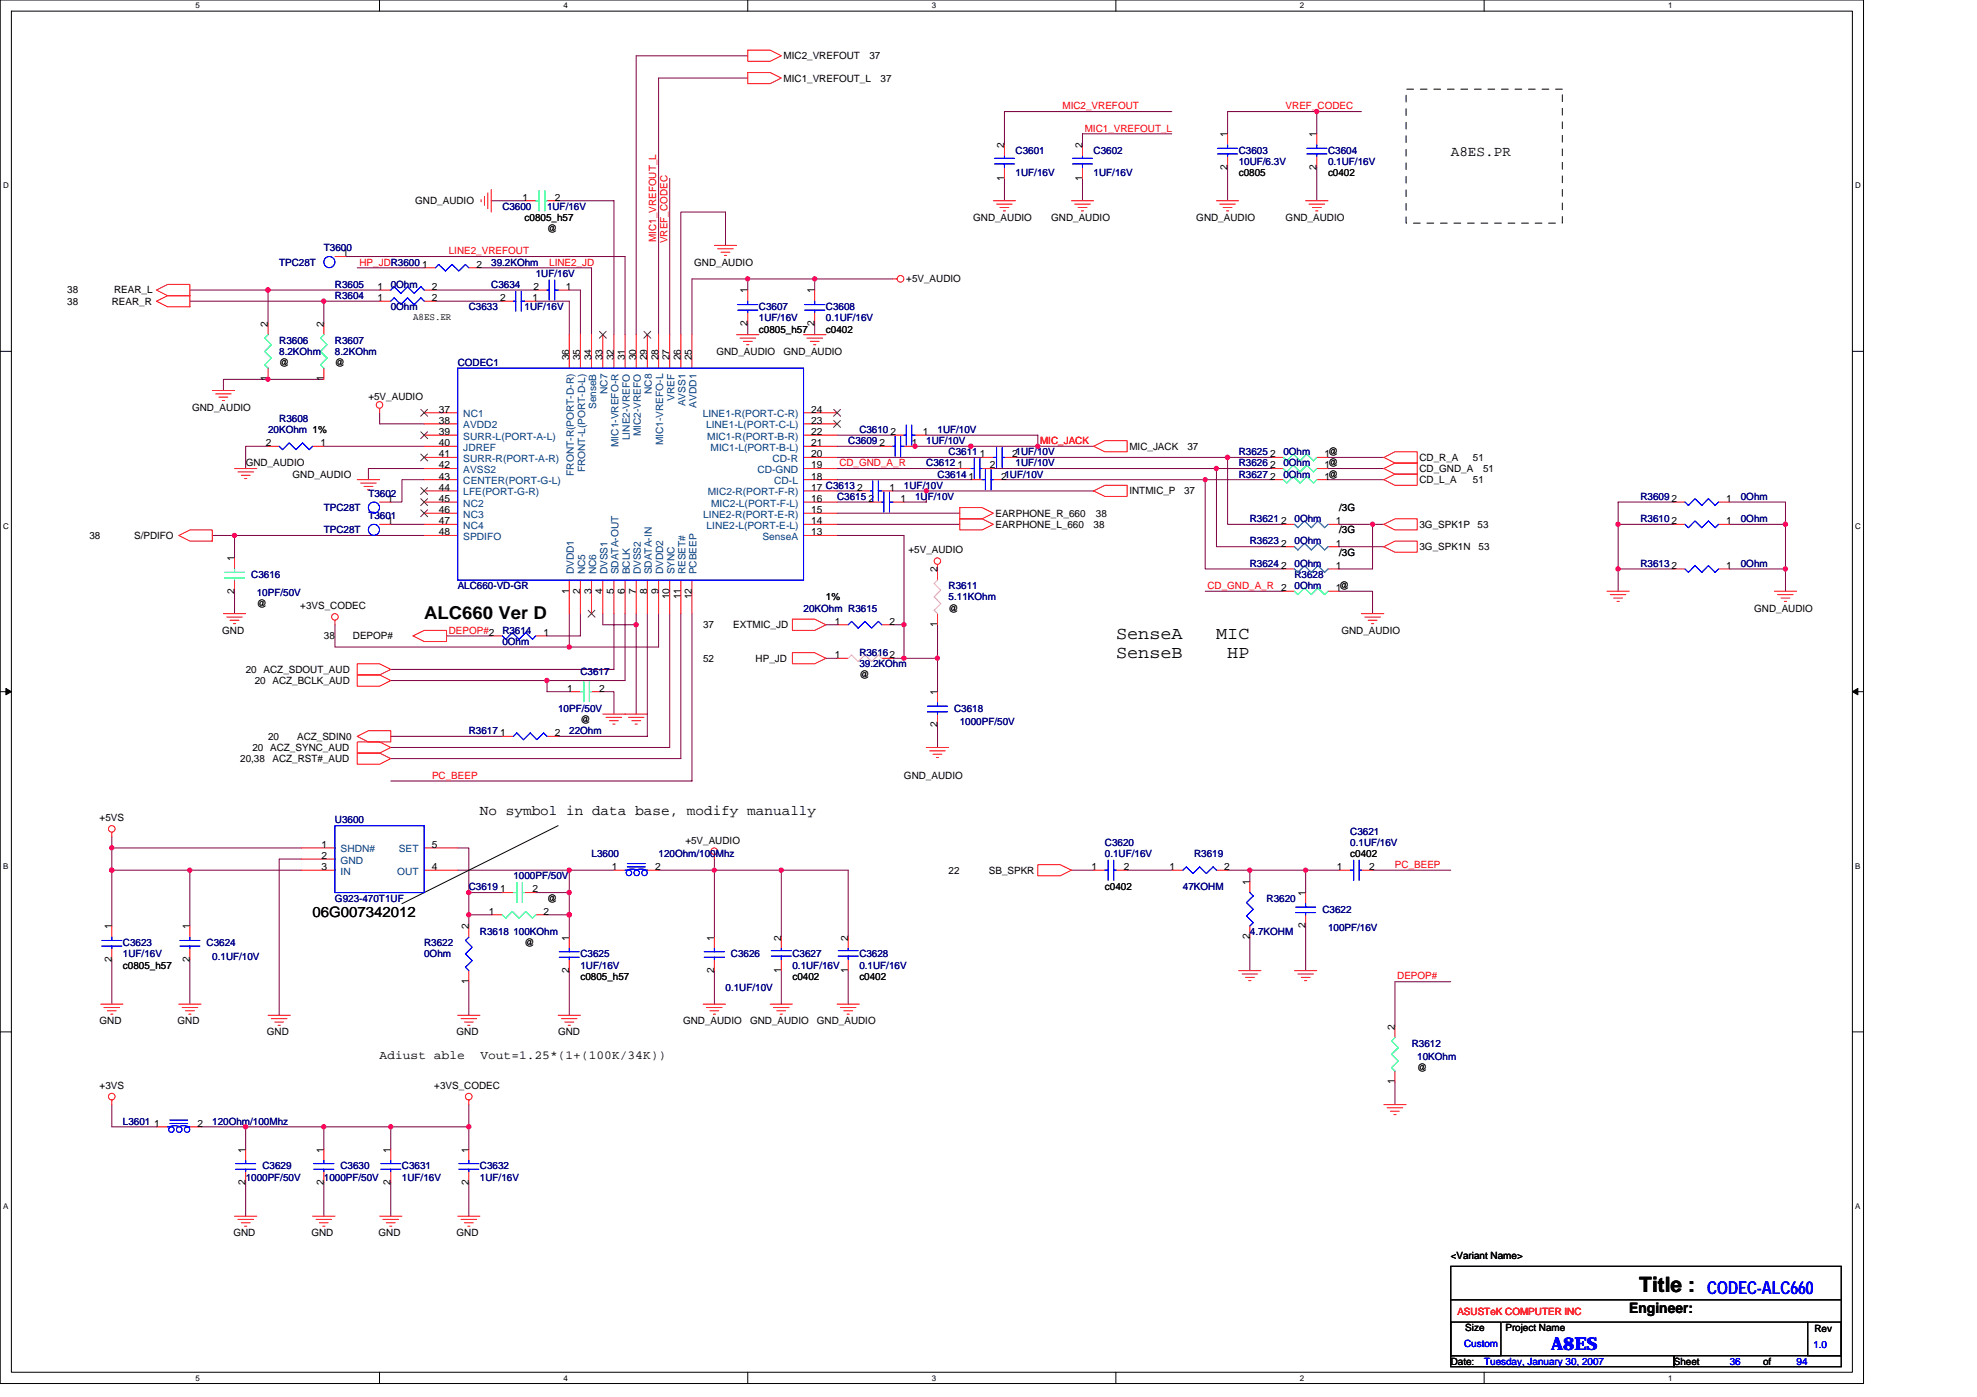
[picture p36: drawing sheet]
<svg xmlns="http://www.w3.org/2000/svg" width="297mm" height="210mm" viewBox="0 0 297 210" stroke-linecap="round" stroke-linejoin="round" font-family="sans-serif">
<defs><g id="words">
<text font-size="3.2" x="246.3" y="194.1">Title :</text>
<g font-size="2.7">
<text x="63.7" y="93">ALC660 Ver D</text>
<text x="167.7" y="96">SenseA</text>
<text x="167.7" y="98.9">SenseB</text>
<text x="182.7" y="96">MIC</text>
<text x="184.4" y="98.9">HP</text>
</g>
<g font-size="2.7" fill="#00f">
<text x="256.5" y="194.5">CODEC-ALC660</text>
<text x="233.1" y="202.8">A8ES</text>
</g>
<g font-size="2.2">
<text x="218" y="23.5">A8ES.PR</text>
<text x="72.1" y="122.4">No symbol in data base, modify manually</text>
<text x="47" y="137.7">06G007342012</text>
<text x="244.8" y="197.3">Engineer:</text>
</g>
<g font-size="1.8">
<text x="57" y="159.1">Adiust able</text>
<text x="72.2" y="159.1">Vout=1.25*(1+(100K/34K))</text>
</g>
<g font-size="1.5">
<text x="117.7" y="8.9">MIC2_VREFOUT</text>
<text x="130.6" y="8.9">37</text>
<text x="117.7" y="12.3">MIC1_VREFOUT_L</text>
<text x="132.3" y="12.3">37</text>
<text x="150.9" y="22.3" transform="rotate(-90 150.9 22.3)">2</text>
<text x="162.6" y="22.3" transform="rotate(-90 162.6 22.3)">2</text>
<text x="184.4" y="20.6" transform="rotate(-90 184.4 20.6)">1</text>
<text x="197.8" y="20.6" transform="rotate(-90 197.8 20.6)">1</text>
<text x="150.9" y="27.2" transform="rotate(-90 150.9 27.2)">1</text>
<text x="162.6" y="27.2" transform="rotate(-90 162.6 27.2)">1</text>
<text x="184.4" y="25.5" transform="rotate(-90 184.4 25.5)">2</text>
<text x="186.1" y="26.5">c0805</text>
<text x="197.8" y="25.5" transform="rotate(-90 197.8 25.5)">2</text>
<text x="199.5" y="26.5">c0402</text>
<text x="62.4" y="30.7">GND_AUDIO</text>
<text x="78.5" y="30.1">1</text>
<text x="78.8" y="33.2">c0805_h57</text>
<text x="82.2" y="34.9">@</text>
<text x="83.4" y="30.1">2</text>
<text x="146.2" y="33.2">GND_AUDIO</text>
<text x="157.9" y="33.2">GND_AUDIO</text>
<text x="179.7" y="33.2">GND_AUDIO</text>
<text x="193.2" y="33.2">GND_AUDIO</text>
<text x="51.5" y="38.5">1</text>
<text x="63.4" y="40.2">1</text>
<text x="71.6" y="40.2">2</text>
<text x="104.3" y="39.9">GND_AUDIO</text>
<text x="10.1" y="44.1">38</text>
<text x="10.1" y="45.8">38</text>
<text x="16.8" y="45.8">REAR_R</text>
<text x="17.1" y="44.1">REAR_L</text>
<text x="56.7" y="45.2">1</text>
<text x="56.7" y="43.6">1</text>
<text x="64.9" y="45.2">2</text>
<text x="64.9" y="43.6">2</text>
<text x="75.1" y="45.2">2</text>
<text x="80" y="45.2">1</text>
<text x="80.2" y="43.6">2</text>
<text x="85" y="43.6">1</text>
<text x="112.3" y="44.1" transform="rotate(-90 112.3 44.1)">1</text>
<text x="122.4" y="44.1" transform="rotate(-90 122.4 44.1)">1</text>
<text x="136.2" y="42.4">+5V_AUDIO</text>
<text x="40.3" y="49.1" transform="rotate(-90 40.3 49.1)">2</text>
<text x="48.6" y="49.1" transform="rotate(-90 48.6 49.1)">2</text>
<text x="62.1" y="48.1">A8ES.ER</text>
<text x="107.7" y="53.3">GND_AUDIO</text>
<text x="112.3" y="48.9" transform="rotate(-90 112.3 48.9)">2</text>
<text x="114" y="50">c0805_h57</text>
<text x="117.7" y="53.3">GND_AUDIO</text>
<text x="122.4" y="48.9" transform="rotate(-90 122.4 48.9)">2</text>
<text x="124.1" y="50">c0402</text>
<text x="40.3" y="57.3" transform="rotate(-90 40.3 57.3)">1</text>
<text x="41.9" y="55">@</text>
<text x="48.6" y="57.3" transform="rotate(-90 48.6 57.3)">1</text>
<text x="50.3" y="55">@</text>
<text x="85.5" y="54.1" transform="rotate(-90 85.5 54.1)">36</text>
<text x="87.2" y="54.1" transform="rotate(-90 87.2 54.1)">35</text>
<text x="88.9" y="54.1" transform="rotate(-90 88.9 54.1)">34</text>
<text x="90.5" y="54.1" transform="rotate(-90 90.5 54.1)">33</text>
<text x="92.2" y="54.1" transform="rotate(-90 92.2 54.1)">32</text>
<text x="93.9" y="54.1" transform="rotate(-90 93.9 54.1)">31</text>
<text x="95.6" y="54.1" transform="rotate(-90 95.6 54.1)">30</text>
<text x="97.2" y="54.1" transform="rotate(-90 97.2 54.1)">29</text>
<text x="98.9" y="54.1" transform="rotate(-90 98.9 54.1)">28</text>
<text x="100.6" y="54.1" transform="rotate(-90 100.6 54.1)">27</text>
<text x="102.3" y="54.1" transform="rotate(-90 102.3 54.1)">26</text>
<text x="103.9" y="54.1" transform="rotate(-90 103.9 54.1)">25</text>
<text x="28.9" y="61.7">GND_AUDIO</text>
<text x="55.3" y="60">+5V_AUDIO</text>
<text x="65.9" y="62">37</text>
<text x="65.9" y="63.7">38</text>
<text x="65.9" y="65.4">39</text>
<text x="121.9" y="65.4">22</text>
<text x="121.9" y="63.7">23</text>
<text x="121.9" y="62">24</text>
<text x="133.8" y="65.4">2</text>
<text x="138.7" y="65.4">1</text>
<text x="36.9" y="70.1">GND_AUDIO</text>
<text x="39.9" y="67">2</text>
<text x="44" y="71.8">GND_AUDIO</text>
<text x="48.1" y="67">1</text>
<text x="65.9" y="67">40</text>
<text x="65.9" y="68.7">41</text>
<text x="65.9" y="70.4">42</text>
<text x="121.9" y="70.4">19</text>
<text x="121.9" y="68.7">20</text>
<text x="121.9" y="67">21</text>
<text x="132.1" y="67">2</text>
<text x="137" y="67">1</text>
<text x="143.9" y="70.4">1</text>
<text x="147.2" y="68.7">1</text>
<text x="148.7" y="70.4">2</text>
<text x="152.1" y="68.7">21UF/10V</text>
<text x="169.7" y="67.6">MIC_JACK</text>
<text x="178.4" y="67.6">37</text>
<text x="190.8" y="68.7">2</text>
<text x="190.8" y="70.4">2</text>
<text x="199" y="68.7">1@</text>
<text x="199" y="70.4">1@</text>
<text x="213.3" y="69.2">CD_R_A</text>
<text x="213.3" y="70.9">CD_GND_A</text>
<text x="221.3" y="69.2">51</text>
<text x="222.8" y="70.9">51</text>
<text x="58.2" y="75.4">1</text>
<text x="65.9" y="72.1">43</text>
<text x="65.9" y="73.7">44</text>
<text x="65.9" y="75.4">45</text>
<text x="65.9" y="77.1">46</text>
<text x="121.9" y="77.1">15</text>
<text x="121.9" y="75.4">16</text>
<text x="121.9" y="72.1">18</text>
<text x="121.9" y="73.7">17 C3613</text>
<text x="128.8" y="73.7">2</text>
<text x="130.5" y="75.4">2</text>
<text x="133.6" y="73.7">1</text>
<text x="135.3" y="75.4">1</text>
<text x="145.5" y="72.1">1</text>
<text x="149.6" y="77.6">EARPHONE_R_660</text>
<text x="150.4" y="72.1">21UF/10V</text>
<text x="164.7" y="77.6">38</text>
<text x="169.7" y="74.3">INTMIC_P</text>
<text x="177.9" y="74.3">37</text>
<text x="190.8" y="72.1">2</text>
<text x="199" y="72.1">1@</text>
<text x="201.2" y="76.8">/3G</text>
<text x="213.3" y="72.6">CD_L_A</text>
<text x="221.3" y="72.6">51</text>
<text x="251.2" y="75.4">2</text>
<text x="259.4" y="75.4">1</text>
<text x="13.4" y="81">38</text>
<text x="20.1" y="81">S/PDIFO</text>
<text x="58.2" y="78.8">1</text>
<text x="65.9" y="78.8">47</text>
<text x="65.9" y="80.4">48</text>
<text x="121.9" y="78.8">14</text>
<text x="121.9" y="80.4">13</text>
<text x="136.5" y="83.2">+5V_AUDIO</text>
<text x="149.6" y="79.3">EARPHONE_L_660</text>
<text x="164.3" y="79.3">38</text>
<text x="192.5" y="82.1">2</text>
<text x="192.5" y="78.8">2</text>
<text x="200.7" y="82.1">1</text>
<text x="200.7" y="78.8">1</text>
<text x="201.2" y="80.1">/3G</text>
<text x="201.2" y="83.5">/3G</text>
<text x="213.3" y="79.3">3G_SPK1P</text>
<text x="213.3" y="82.7">3G_SPK1N</text>
<text x="222" y="79.3">53</text>
<text x="222.2" y="82.7">53</text>
<text x="251.2" y="78.8">2</text>
<text x="259.4" y="78.8">1</text>
<text x="35.2" y="89.2" transform="rotate(-90 35.2 89.2)">2</text>
<text x="35.2" y="84.3" transform="rotate(-90 35.2 84.3)">1</text>
<text x="85.5" y="89.2" transform="rotate(-90 85.5 89.2)">1</text>
<text x="87.2" y="89.2" transform="rotate(-90 87.2 89.2)">2</text>
<text x="88.9" y="89.2" transform="rotate(-90 88.9 89.2)">3</text>
<text x="90.5" y="89.2" transform="rotate(-90 90.5 89.2)">4</text>
<text x="92.2" y="89.2" transform="rotate(-90 92.2 89.2)">5</text>
<text x="93.9" y="89.2" transform="rotate(-90 93.9 89.2)">6</text>
<text x="95.6" y="89.2" transform="rotate(-90 95.6 89.2)">7</text>
<text x="97.2" y="89.2" transform="rotate(-90 97.2 89.2)">8</text>
<text x="98.9" y="89.2" transform="rotate(-90 98.9 89.2)">9</text>
<text x="140.8" y="86" transform="rotate(-90 140.8 86)">2</text>
<text x="192.5" y="88.8">2</text>
<text x="192.5" y="85.5">2</text>
<text x="200.7" y="88.8">1@</text>
<text x="200.7" y="85.5">1</text>
<text x="251.2" y="85.5">2</text>
<text x="259.4" y="85.5">1</text>
<text x="33.4" y="95.2">GND</text>
<text x="38.6" y="91.2">@</text>
<text x="45.1" y="91.5">+3VS_CODEC</text>
<text x="81.7" y="95.5">1</text>
<text x="100.6" y="90" transform="rotate(-90 100.6 90)">10</text>
<text x="102.3" y="90" transform="rotate(-90 102.3 90)">11</text>
<text x="103.9" y="90" transform="rotate(-90 103.9 90)">12</text>
<text x="105.6" y="94.4">37</text>
<text x="110.2" y="94.4">EXTMIC_JD</text>
<text x="124.1" y="90.2">1%</text>
<text x="125.4" y="93.9">1</text>
<text x="133.6" y="93.9">2</text>
<text x="140.8" y="94.2" transform="rotate(-90 140.8 94.2)">1</text>
<text x="142.5" y="91.9">@</text>
<text x="201.5" y="95.2">GND_AUDIO</text>
<text x="263.6" y="91.9">GND_AUDIO</text>
<text x="36.9" y="101.1">20 ACZ_SDOUT_AUD</text>
<text x="48.7" y="96.1">38</text>
<text x="53" y="96.1">DEPOP#</text>
<text x="105.6" y="99.4">52</text>
<text x="113.5" y="99.4">HP_JD</text>
<text x="125.4" y="98.9">1</text>
<text x="129.1" y="101.9">@</text>
<text x="38.3" y="102.8">20 ACZ_BCLK_AUD</text>
<text x="85.2" y="103.9">1</text>
<text x="90" y="103.9">2</text>
<text x="140.8" y="104.4" transform="rotate(-90 140.8 104.4)">1</text>
<text x="37.9" y="112.8">20 ACZ_SYNC_AUD</text>
<text x="40.3" y="111.1">20</text>
<text x="44.6" y="111.1">ACZ_SDIN0</text>
<text x="75.1" y="110.6">1</text>
<text x="83.4" y="110.6">2</text>
<text x="87.2" y="108.6">@</text>
<text x="140.8" y="109.3" transform="rotate(-90 140.8 109.3)">2</text>
<text x="36.1" y="114.5">20,38</text>
<text x="40.9" y="114.5">ACZ_RST#_AUD</text>
<text x="135.8" y="117">GND_AUDIO</text>
<text x="15" y="123.4">+5VS</text>
<text x="48.3" y="127.4">1</text>
<text x="48.3" y="129.1">2</text>
<text x="48.3" y="130.7">3</text>
<text x="64.9" y="127.4">5</text>
<text x="64.9" y="130.7">4</text>
<text x="91.9" y="130.7">1</text>
<text x="98.4" y="130.7">2</text>
<text x="103" y="126.7">+5V_AUDIO</text>
<text x="142.5" y="131.3">22</text>
<text x="148.6" y="131.3">SB_SPKR</text>
<text x="164" y="130.7">1</text>
<text x="168.8" y="130.7">2</text>
<text x="175.7" y="130.7">1</text>
<text x="183.9" y="130.7">2</text>
<text x="200.9" y="130.7">1</text>
<text x="202.9" y="128.8">c0402</text>
<text x="205.7" y="130.7">2</text>
<text x="73.5" y="137.4">1</text>
<text x="75.1" y="134.1">1</text>
<text x="80" y="134.1">2</text>
<text x="81.7" y="137.4">2</text>
<text x="82.2" y="135.5">@</text>
<text x="166" y="133.8">c0402</text>
<text x="187.8" y="132.9" transform="rotate(-90 187.8 132.9)">1</text>
<text x="196.1" y="134.6" transform="rotate(-90 196.1 134.6)">1</text>
<text x="16.8" y="139.7" transform="rotate(-90 16.8 139.7)">1</text>
<text x="28.5" y="139.7" transform="rotate(-90 28.5 139.7)">1</text>
<text x="70.4" y="139.7" transform="rotate(-90 70.4 139.7)">2</text>
<text x="78.8" y="142.2">@</text>
<text x="85.5" y="141.3" transform="rotate(-90 85.5 141.3)">1</text>
<text x="107.3" y="141.3" transform="rotate(-90 107.3 141.3)">1</text>
<text x="117.4" y="141.3" transform="rotate(-90 117.4 141.3)">2</text>
<text x="127.4" y="141.3" transform="rotate(-90 127.4 141.3)">2</text>
<text x="187.8" y="141.1" transform="rotate(-90 187.8 141.1)">2</text>
<text x="196.1" y="139.5" transform="rotate(-90 196.1 139.5)">2</text>
<text x="16.8" y="144.5" transform="rotate(-90 16.8 144.5)">2</text>
<text x="18.5" y="145.5">c0805_h57</text>
<text x="28.5" y="144.5" transform="rotate(-90 28.5 144.5)">2</text>
<text x="70.4" y="147.8" transform="rotate(-90 70.4 147.8)">1</text>
<text x="85.5" y="146.2" transform="rotate(-90 85.5 146.2)">2</text>
<text x="87.2" y="147.2">c0805_h57</text>
<text x="107.3" y="146.2" transform="rotate(-90 107.3 146.2)">2</text>
<text x="117.4" y="146.2" transform="rotate(-90 117.4 146.2)">1</text>
<text x="119.1" y="147.2">c0402</text>
<text x="127.4" y="146.2" transform="rotate(-90 127.4 146.2)">1</text>
<text x="129.1" y="147.2">c0402</text>
<text x="15" y="153.9">GND</text>
<text x="26.7" y="153.9">GND</text>
<text x="40.1" y="155.6">GND</text>
<text x="68.6" y="155.6">GND</text>
<text x="83.9" y="155.6">GND</text>
<text x="102.6" y="153.9">GND_AUDIO</text>
<text x="112.7" y="153.9">GND_AUDIO</text>
<text x="122.7" y="153.9">GND_AUDIO</text>
<text x="209.6" y="154.7" transform="rotate(-90 209.6 154.7)">2</text>
<text x="212.9" y="161">@</text>
<text x="15" y="163.6">+3VS</text>
<text x="65.3" y="163.6">+3VS_CODEC</text>
<text x="209.6" y="162.9" transform="rotate(-90 209.6 162.9)">1</text>
<text x="23.2" y="169.3">1</text>
<text x="29.7" y="169.3">2</text>
<text x="36.9" y="173.2" transform="rotate(-90 36.9 173.2)">1</text>
<text x="48.6" y="173.2" transform="rotate(-90 48.6 173.2)">1</text>
<text x="58.7" y="173.2" transform="rotate(-90 58.7 173.2)">1</text>
<text x="70.4" y="173.2" transform="rotate(-90 70.4 173.2)">1</text>
<text x="36.9" y="178" transform="rotate(-90 36.9 178)">2</text>
<text x="48.6" y="178" transform="rotate(-90 48.6 178)">2</text>
<text x="58.7" y="178" transform="rotate(-90 58.7 178)">2</text>
<text x="70.4" y="178" transform="rotate(-90 70.4 178)">2</text>
<text x="35.1" y="185.8">GND</text>
<text x="46.8" y="185.8">GND</text>
<text x="56.9" y="185.8">GND</text>
<text x="68.6" y="185.8">GND</text>
<text x="218" y="189.1">&lt;Variant Name&gt;</text>
<text x="220.2" y="200">Size</text>
<text x="226.2" y="200">Project Name</text>
<text x="272.6" y="200.2">Rev</text>
<text x="218" y="205">Date:</text>
<text x="251.5" y="205">Sheet</text>
<text x="264.9" y="205">of</text>
</g>
<g font-size="1.5" fill="#f00">
<text x="159.6" y="16.4">MIC2_VREFOUT</text>
<text x="193.2" y="16.4">VREF_CODEC</text>
<text x="163" y="19.8">MIC1_VREFOUT_L</text>
<text x="54" y="39.9">HP_JDR3600</text>
<text x="67.4" y="38.2">LINE2_VREFOUT</text>
<text x="82.5" y="39.9">LINE2_JD</text>
<text x="98.6" y="36.4" transform="rotate(-90 98.6 36.4)">MIC1_VREFOUT_L</text>
<text x="100.3" y="36.5" transform="rotate(-90 100.3 36.5)">VREF_CODEC</text>
<text x="126.1" y="70.1">CD_GND_A_R</text>
<text x="156.3" y="66.7">MIC_JACK</text>
<text x="181.4" y="88.5">CD_GND_A_R</text>
<text x="67.4" y="95.2">DEPOP#2</text>
<text x="64.9" y="117">PC_BEEP</text>
<text x="209.6" y="130.4">PC_BEEP</text>
<text x="209.9" y="147.2">DEPOP#</text>
<text x="219" y="197.7">ASUSTeK COMPUTER INC</text>
</g>
<g font-size="1.5" fill="#000080">
<text x="152.6" y="23.1">C3601</text>
<text x="164.3" y="23.1">C3602</text>
<text x="186.1" y="23.1">C3603</text>
<text x="199.5" y="23.1">C3604</text>
<text x="152.6" y="26.5">1UF/16V</text>
<text x="164.3" y="26.5">1UF/16V</text>
<text x="186.1" y="24.8">10UF/6.3V</text>
<text x="199.5" y="24.8">0.1UF/16V</text>
<text x="75.5" y="31.5">C3600</text>
<text x="82.2" y="31.5">1UF/16V</text>
<text x="41.9" y="39.9">TPC28T</text>
<text x="48.7" y="37.7">T3600</text>
<text x="73.8" y="39.9">39.2KOhm</text>
<text x="80.5" y="41.6">1UF/16V</text>
<text x="50.3" y="44.9">R3604</text>
<text x="50.3" y="43.3">R3605</text>
<text x="58.7" y="43.3">0Ohm</text>
<text x="58.7" y="46.6">0Ohm</text>
<text x="70.4" y="46.6">C3633</text>
<text x="73.8" y="43.3">C3634</text>
<text x="78.8" y="46.6">1UF/16V</text>
<text x="114" y="46.6">C3607</text>
<text x="124.1" y="46.6">C3608</text>
<text x="41.9" y="51.6">R3606</text>
<text x="41.9" y="53.3">8.2KOhm</text>
<text x="50.3" y="51.6">R3607</text>
<text x="50.3" y="53.3">8.2KOhm</text>
<text x="114" y="48.3">1UF/16V</text>
<text x="124.1" y="48.3">0.1UF/16V</text>
<text x="68.8" y="55">CODEC1</text>
<text x="40.3" y="65">20KOhm 1%</text>
<text x="41.9" y="63.4">R3608</text>
<text x="129.1" y="65">C3610</text>
<text x="140.9" y="65">1UF/10V</text>
<text x="127.4" y="66.7">C3609</text>
<text x="139.2" y="66.7">1UF/10V</text>
<text x="139.2" y="70.1">C3612</text>
<text x="140.9" y="71.8">C3614</text>
<text x="142.5" y="68.4">C3611</text>
<text x="152.6" y="70.1">1UF/10V</text>
<text x="186.1" y="68.4">R3625</text>
<text x="186.1" y="70.1">R3626</text>
<text x="186.1" y="71.8">R3627</text>
<text x="192.8" y="68.4">0Ohm</text>
<text x="192.8" y="70.1">0Ohm</text>
<text x="192.8" y="71.8">0Ohm</text>
<text x="48.7" y="76.8">TPC28T</text>
<text x="55.3" y="78">T3601</text>
<text x="55.3" y="74.6">T3602</text>
<text x="125.8" y="75.1">C3615</text>
<text x="135.8" y="73.4">1UF/10V</text>
<text x="137.5" y="75.1">1UF/10V</text>
<text x="246.5" y="75.1">R3609</text>
<text x="261.6" y="75.1">0Ohm</text>
<text x="48.7" y="80.1">TPC28T</text>
<text x="187.8" y="81.8">R3623</text>
<text x="187.8" y="78.5">R3621</text>
<text x="194.5" y="81.8">0Ohm</text>
<text x="194.5" y="78.5">0Ohm</text>
<text x="246.5" y="78.5">R3610</text>
<text x="261.6" y="78.5">0Ohm</text>
<text x="37.8" y="86.8">C3616</text>
<text x="38.6" y="89.5">10PF/50V</text>
<text x="68.8" y="88.5">ALC660-VD-GR</text>
<text x="142.5" y="88.5">R3611</text>
<text x="187.8" y="85.2">R3624</text>
<text x="194.5" y="85.2">0Ohm</text>
<text x="194.5" y="86.8">R3628</text>
<text x="194.5" y="88.5">0Ohm</text>
<text x="246.5" y="85.2">R3613</text>
<text x="261.6" y="85.2">0Ohm</text>
<text x="75.5" y="95.2">R3614</text>
<text x="120.7" y="91.9">20KOhm R3615</text>
<text x="142.5" y="90.2">5.11KOhm</text>
<text x="75.5" y="96.9">0Ohm</text>
<text x="87.2" y="101.4">C3617</text>
<text x="129.1" y="98.6">R36162</text>
<text x="129.1" y="100.3">39.2KOhm</text>
<text x="83.9" y="107">10PF/50V</text>
<text x="143.4" y="107">C3618</text>
<text x="70.4" y="110.3">R3617</text>
<text x="85.5" y="110.3">22Ohm</text>
<text x="144.2" y="109">1000PF/50V</text>
<text x="50.3" y="123.7">U3600</text>
<text x="202.9" y="125.4">C3621</text>
<text x="88.9" y="128.8">L3600</text>
<text x="98.9" y="128.8">120Ohm/100Mhz</text>
<text x="166" y="127.1">C3620</text>
<text x="166" y="128.8">0.1UF/16V</text>
<text x="179.4" y="128.8">R3619</text>
<text x="202.9" y="127.1">0.1UF/16V</text>
<text x="50.3" y="135.5">G923-470T1UF</text>
<text x="70.4" y="133.8">C3619</text>
<text x="77.1" y="132.1">1000PF/50V</text>
<text x="177.7" y="133.8">47KOHM</text>
<text x="190.3" y="135.5">R3620</text>
<text x="198.7" y="137.1">C3622</text>
<text x="18.5" y="142.2">C3623</text>
<text x="18.5" y="143.8">1UF/16V</text>
<text x="31" y="142.2">C3624</text>
<text x="63.7" y="142.2">R3622</text>
<text x="63.7" y="143.8">0Ohm</text>
<text x="72.1" y="140.5">R3618 100KOhm</text>
<text x="87.2" y="143.8">C3625</text>
<text x="109.8" y="143.8">C3626</text>
<text x="119.1" y="143.8">C3627</text>
<text x="129.1" y="143.8">C3628</text>
<text x="187.8" y="140.5">4.7KOHM</text>
<text x="199.5" y="139.8">100PF/16V</text>
<text x="31.9" y="144.2">0.1UF/10V</text>
<text x="87.2" y="145.5">1UF/16V</text>
<text x="109" y="148.9">0.1UF/10V</text>
<text x="119.1" y="145.5">0.1UF/16V</text>
<text x="129.1" y="145.5">0.1UF/16V</text>
<text x="212.1" y="157.2">R3612</text>
<text x="212.9" y="159.3">10KOhm</text>
<text x="18.5" y="169">L3601</text>
<text x="31.9" y="169">120Ohm/100Mhz</text>
<text x="36.9" y="177.4">1000PF/50V</text>
<text x="39.4" y="175.7">C3629</text>
<text x="48.7" y="177.4">1000PF/50V</text>
<text x="51.2" y="175.7">C3630</text>
<text x="60.4" y="175.7">C3631</text>
<text x="60.4" y="177.4">1UF/16V</text>
<text x="72.1" y="175.7">C3632</text>
<text x="72.1" y="177.4">1UF/16V</text>
</g>
<g font-size="1.5" fill="#004080">
<text x="91.3" y="59.2" transform="rotate(-90 91.3 59.2)">NC7</text>
<text x="98" y="59.2" transform="rotate(-90 98 59.2)">NC8</text>
<text x="69.6" y="62.7">NC1</text>
<text x="69.6" y="64.4">AVDD2</text>
<text x="89.6" y="61.5" transform="rotate(-90 89.6 61.5)">SenseB</text>
<text x="96.3" y="65.6" transform="rotate(-90 96.3 65.6)">MIC2-VREFO</text>
<text x="101.3" y="60.2" transform="rotate(-90 101.3 60.2)">VREF</text>
<text x="103" y="61.1" transform="rotate(-90 103 61.1)">AVSS1</text>
<text x="104.7" y="61.2" transform="rotate(-90 104.7 61.2)">AVDD1</text>
<text x="105.6" y="62.7">LINE1-R(PORT-C-R)</text>
<text x="106.1" y="64.4">LINE1-L(PORT-C-L)</text>
<text x="69.6" y="66.1">SURR-L(PORT-A-L)</text>
<text x="69.6" y="67.7">JDREF</text>
<text x="69.6" y="69.4">SURR-R(PORT-A-R)</text>
<text x="69.6" y="71.1">AVSS2</text>
<text x="86.2" y="71.5" transform="rotate(-90 86.2 71.5)">FRONT-R(PORT-D-R)</text>
<text x="87.9" y="71" transform="rotate(-90 87.9 71)">FRONT-L(PORT-D-L)</text>
<text x="92.9" y="67.2" transform="rotate(-90 92.9 67.2)">MIC1-VREFO-R</text>
<text x="94.6" y="66.1" transform="rotate(-90 94.6 66.1)">LINE2-VREFO</text>
<text x="99.6" y="66.9" transform="rotate(-90 99.6 66.9)">MIC1-VREFO-L</text>
<text x="106.3" y="66.1">MIC1-R(PORT-B-R)</text>
<text x="106.8" y="67.7">MIC1-L(PORT-B-L)</text>
<text x="113.8" y="71.1">CD-GND</text>
<text x="116.1" y="69.4">CD-R</text>
<text x="69.6" y="72.7">CENTER(PORT-G-L)</text>
<text x="69.6" y="74.4">LFE(PORT-G-R)</text>
<text x="69.6" y="76.1">NC2</text>
<text x="69.6" y="77.8">NC3</text>
<text x="105.7" y="77.8">LINE2-R(PORT-E-R)</text>
<text x="106.3" y="74.4">MIC2-R(PORT-F-R)</text>
<text x="106.8" y="76.1">MIC2-L(PORT-F-L)</text>
<text x="116.3" y="72.7">CD-L</text>
<text x="69.6" y="79.5">NC4</text>
<text x="69.6" y="81.1">SPDIFO</text>
<text x="106.2" y="79.5">LINE2-L(PORT-E-L)</text>
<text x="114.6" y="81.1">SenseA</text>
<text x="86.2" y="86.3" transform="rotate(-90 86.2 86.3)">DVDD1</text>
<text x="87.9" y="86.3" transform="rotate(-90 87.9 86.3)">NC5</text>
<text x="89.6" y="86.3" transform="rotate(-90 89.6 86.3)">NC6</text>
<text x="91.3" y="86.3" transform="rotate(-90 91.3 86.3)">DVSS1</text>
<text x="92.9" y="86.3" transform="rotate(-90 92.9 86.3)">SDATA-OUT</text>
<text x="94.6" y="86.3" transform="rotate(-90 94.6 86.3)">BCLK</text>
<text x="96.3" y="86.3" transform="rotate(-90 96.3 86.3)">DVSS2</text>
<text x="98" y="86.3" transform="rotate(-90 98 86.3)">SDATA-IN</text>
<text x="99.6" y="86.3" transform="rotate(-90 99.6 86.3)">DVDD2</text>
<text x="101.3" y="86.3" transform="rotate(-90 101.3 86.3)">SYNC</text>
<text x="103" y="86.3" transform="rotate(-90 103 86.3)">RESET#</text>
<text x="104.7" y="86.3" transform="rotate(-90 104.7 86.3)">PCBEEP</text>
<text x="51.2" y="128.1">SHDN#</text>
<text x="51.2" y="129.8">GND</text>
<text x="51.2" y="131.4">IN</text>
<text x="59.7" y="131.4">OUT</text>
<text x="59.9" y="128.1">SET</text>
</g>
<g font-size="1.5" fill="#00f">
<text x="220" y="202.4">Custom</text>
<text x="272.5" y="202.5">1.0</text>
<text x="223" y="205">Tuesday, January 30, 2007</text>
<text x="259.9" y="205">36</text>
<text x="269.9" y="205">94</text>
</g>
<g font-size="1.2">
<text x="29.4" y="1.3">5</text>
<text x="84.7" y="1.3">4</text>
<text x="140" y="1.3">3</text>
<text x="195.3" y="1.3">2</text>
<text x="250.6" y="1.3">1</text>
<text x=".5" y="28.3">D</text>
<text x="278.7" y="28.3">D</text>
<text x=".5" y="79.4">C</text>
<text x="278.7" y="79.4">C</text>
<text x=".5" y="130.6">B</text>
<text x="278.7" y="130.6">B</text>
<text x=".5" y="181.7">A</text>
<text x="278.7" y="181.7">A</text>
<text x="29.4" y="207.5">5</text>
<text x="84.7" y="207.5">4</text>
<text x="140" y="207.5">3</text>
<text x="195.3" y="207.5">2</text>
<text x="250.6" y="207.5">1</text>
</g>
</g></defs>
<path d="M0 0h280v207.9h-280zM1.7 1.7h276.6v204.5h-276.6z" fill="none" stroke="#000" stroke-width=".15"/>
<g fill="#fff">
<path d="M29.4 .2h.6v1.3h-.6z"/>
<path d="M29.4 206.4h.6v1.3h-.6z"/>
</g>
<path d="M57 0v1.7M57 206.2v1.7" fill="none" stroke="#000" stroke-width=".15"/>
<g fill="#fff">
<path d="M84.7 .2h.6v1.3h-.6z"/>
<path d="M84.7 206.4h.6v1.3h-.6z"/>
</g>
<path d="M112.3 0v1.7M112.3 206.2v1.7" fill="none" stroke="#000" stroke-width=".15"/>
<g fill="#fff">
<path d="M140 .2h.6v1.3h-.6z"/>
<path d="M140 206.4h.6v1.3h-.6z"/>
</g>
<path d="M167.7 0v1.7M167.7 206.2v1.7" fill="none" stroke="#000" stroke-width=".15"/>
<g fill="#fff">
<path d="M195.3 .2h.7v1.3h-.7z"/>
<path d="M195.3 206.4h.7v1.3h-.7z"/>
</g>
<path d="M223 0v1.7M223 206.2v1.7" fill="none" stroke="#000" stroke-width=".15"/>
<g fill="#fff">
<path d="M250.6 .2h.7v1.3h-.7z"/>
<path d="M250.6 206.4h.7v1.3h-.7z"/>
<path d="M.5 27.2h.8v1.4h-.8z"/>
<path d="M278.7 27.2h.9v1.4h-.9z"/>
<path d="M.5 78.3h.8v1.4h-.8z"/>
<path d="M278.7 78.3h.9v1.4h-.9z"/>
</g>
<path d="M0 52.8h1.7M278.3 52.8h1.7" fill="none" stroke="#000" stroke-width=".15"/>
<g fill="#fff">
<path d="M.5 129.5h.7v1.3h-.7z"/>
<path d="M278.7 129.5h.8v1.3h-.8z"/>
</g>
<path d="M0 103.9h1.7M278.3 103.9h1.7" fill="none" stroke="#000" stroke-width=".15"/>
<path d="M.9 103.4l.8 .5-.8 .5zM278.3 103.9l.8-.5v1z" fill="#000" stroke="#000" stroke-width=".15"/>
<g fill="#fff">
<path d="M.5 180.6h.7v1.3h-.7z"/>
<path d="M278.7 180.6h.8v1.3h-.8z"/>
</g>
<path d="M83.9 124.1l-23.5 11.7M0 155h1.7M278.3 155h1.7M218 198.6h7.5v5.1h-7.5zM218 195.3h58.6M218 190.3h58.6v13.4h-58.6zM225.7 198.6h45.9M271.6 198.6h5v5.1h-5zM218 203.7h33.5v1.7h-33.5zM251.5 203.7h25.1v1.7h-25.1z" fill="none" stroke="#000" stroke-width=".15"/>
<g fill="none" stroke="#800040" stroke-width=".15">
<path d="M112.3 8.4h-16.7v41.9M112.3 11.7h-13.3v38.6M176.1 16.8h-25.2v5M197.8 16.8v3.3M204.6 16.8h-20.2v3.3M52 38.5h41.9v11.8M73.8 30.2h5M83.9 30.2h8.3v20.1M100.6 26.8v23.5M109 36.9v-5h-6.7v18.4M150.9 26.8v3.4M162.6 26.8v3.4"/>
<path d="M176.1 20.1h-13.5v1.7M184.4 25.1v5.1M197.8 25.1v5.1M28.5 43.6h28.5M28.5 45.3h28.5M40.3 43.6v5M48.7 57h-15.1v1.7M48.7 45.3v3.3M53.7 40.2h10M65.4 43.6h15.1M65.4 45.3h10.1M72.1 40.2h16.8v10.1"/>
<path d="M80.5 45.3h5v5M85.5 43.6h1.7v6.7M112.3 41.9v1.7M112.3 48.6v1.7M122.4 41.9v1.7M122.4 48.6v1.7M134.2 41.9h-30.2v8.4M40.3 67.1h-3.4v3.3M48.7 67.1h15M57 62v1.7h6.7M58.7 78.8h5M63.7 72.1h-3.3v3.3h-1.7"/>
<path d="M63.7 70.4h-8.4v1.7M125.8 68.7h21.7M125.8 70.4h18.4M125.8 65.4h8.4M125.8 67.1h6.7M125.8 78.8h18.4M125.8 77.1h18.4M125.8 73.8h3.3M125.8 75.4h5M125.8 72.1h20.1M134.2 73.8h30.1M137.5 67.1h26.8"/>
<path d="M139.2 65.4h16.7v1.7M139.2 73.8v1.6h-3.4M149.2 70.4h42M150.9 72.1h40.3M152.6 68.7h31.8v10.1h8.4M181.1 72.1v13.4h11.7M182.8 70.4v11.7h10M184.4 68.7h6.8M199.5 68.7h8.4M199.5 70.4h8.4M199.5 72.1h8.4M201.2 78.8h6.7"/>
<path d="M206.2 78.8v6.7h-5M243.1 78.8h8.4M251.5 75.4h-8.4v13.4M259.9 78.8h8.4M259.9 75.4h8.4v13.4M31.9 80.5h31.8M35.2 80.5v3.3M35.2 88.8v3.4M67.1 95.5h6.7M85.5 92.2v5M87.2 92.2v3.3h-5M90.6 92.2v1.7h5"/>
<path d="M92.2 92.2v8.4h-33.5M93.9 92.2v10.1h-35.2M95.6 92.2v15.1M97.3 92.2v18.4h-13.4M99 92.2v5h-48.7v-3.3M100.6 92.2v20.1h-41.9M102.3 92.2v21.8h-43.6M104 92.2v25.1h-45.3M124.1 93.9h1.7M124.1 98.9h1.7M125.8 80.5h10v18.4M134.2 93.9h1.6"/>
<path d="M134.2 98.9h6.7M140.9 93.9v10M181.1 88.8h11.7M201.2 88.8h5v3.4M201.2 82.1h6.7M243.1 85.5h8.4M259.9 85.5h8.4M58.7 110.6h16.8M82.2 102.3v1.6h3.3M90.6 103.9h1.6v3.4M140.9 109v3.3M16.8 130.7h28.5"/>
<path d="M16.8 127.4h28.5M16.8 125.7v13.4M28.5 130.7v8.4M45.3 129.1h-3.4v23.4M68.8 127.4h1.6v6.7M68.8 130.7h23.4M70.4 134.1v5M70.4 134.1h5.1M70.4 137.5h3.4M80.5 134.1h5M82.2 137.5h3.3M85.5 130.7v10.1"/>
<path d="M99 130.7h28.4v10.1M107.3 129.1v11.7M117.4 130.7v10.1M161 130.7h3.3M169.4 130.7h6.7M184.4 130.7h16.8M187.8 130.7v1.7M196.2 130.7v3.4M196.2 139.1v6.7M206.2 130.7h11.8M16.8 144.2v6.7M28.5 144.2v6.7"/>
<path d="M70.4 147.5v5M85.5 145.8v6.7M107.3 145.8v5.1M117.4 145.8v5.1M127.4 145.8v5.1M187.8 140.8v5M218 147.5h-8.4v6.7M16.8 166v3.3h6.7M30.2 169.3h40.2M36.9 169.3v3.4M36.9 177.7v5M48.7 169.3v3.4"/>
<path d="M48.7 177.7v5M58.7 169.3v3.4M58.7 177.7v5M70.4 166v6.7M70.4 177.7v5M209.6 162.6v3.4"/>
</g>
<g fill="#f0f" stroke="#f0f" stroke-width=".15">
<circle cx="122.4" cy="41.9" r=".32"/>
<circle cx="112.3" cy="41.9" r=".33"/>
<circle cx="82.2" cy="102.2" r=".32"/>
<circle cx="40.2" cy="43.6" r=".32"/>
<circle cx="48.6" cy="45.2" r=".32"/>
<circle cx="40.3" cy="57" r=".32"/>
<circle cx="135.8" cy="93.9" r=".33"/>
<circle cx="135.8" cy="98.9" r=".33"/>
<circle cx="140.8" cy="98.9" r=".32"/>
<circle cx="85.5" cy="137.4" r=".33"/>
<circle cx="70.4" cy="137.4" r=".33"/>
<circle cx="117.4" cy="130.7" r=".33"/>
<circle cx="28.5" cy="130.7" r=".33"/>
<circle cx="85.5" cy="134.1" r=".33"/>
<circle cx="107.3" cy="130.7" r=".32"/>
<circle cx="268.2" cy="78.8" r=".33"/>
<circle cx="268.2" cy="85.5" r=".33"/>
<circle cx="35.2" cy="80.5" r=".33"/>
<circle cx="187.8" cy="130.7" r=".33"/>
<circle cx="58.7" cy="169.3" r=".33"/>
<circle cx="243.1" cy="85.5" r=".33"/>
<circle cx="70.4" cy="169.3" r=".33"/>
<circle cx="243.1" cy="78.8" r=".33"/>
<circle cx="36.9" cy="169.3" r=".33"/>
<circle cx="85.5" cy="97.2" r=".33"/>
<circle cx="95.6" cy="93.9" r=".33"/>
<circle cx="48.6" cy="169.3" r=".32"/>
<circle cx="139.2" cy="73.7" r=".32"/>
<circle cx="197.8" cy="16.8" r=".32"/>
<circle cx="196.2" cy="130.7" r=".33"/>
<circle cx="16.8" cy="130.7" r=".33"/>
<circle cx="85.5" cy="130.7" r=".33"/>
<circle cx="70.4" cy="134.1" r=".33"/>
<circle cx="16.8" cy="127.4" r=".33"/>
<circle cx="155.9" cy="67" r=".32"/>
<circle cx="145.9" cy="67" r=".33"/>
<circle cx="184.4" cy="68.7" r=".33"/>
<circle cx="182.7" cy="70.4" r=".32"/>
<circle cx="181.1" cy="72.1" r=".32"/>
<circle cx="206.2" cy="78.8" r=".32"/>
<circle cx="137.5" cy="67" r=".33"/>
</g>
<g fill="none" stroke="#f00" stroke-width=".15">
<path d="M112.3 10.9h3.4l1.7 .8-1.7 .9h-3.4zM112.3 7.5h3.4l1.7 .9-1.7 .8h-3.4zM50.3 38.5h1.7M72.3 30v.3M72.8 29.5v1.3M73.3 29v2.3M73.8 28.5v3.4M78.8 30.2h1.7M82.2 30.2h1.7M107.3 36.9h3.4M107.8 37.4h2.4M108.3 37.9h1.4"/>
<path d="M108.8 38.4h.4M149.2 30.2h3.4M149.7 30.7h2.4M150.2 31.2h1.4M150.7 31.7h.4M150.9 21.8v1.7M150.9 25.1v1.7M161 30.2h3.3M161.5 30.7h2.3M162 31.2h1.3M162.5 31.7h.3M162.6 21.8v1.7"/>
<path d="M162.6 25.1v1.7M182.8 30.2h3.3M183.3 30.7h2.3M183.8 31.2h1.3M184.3 31.7h.3M184.4 20.1v1.7M184.4 23.5v1.6M196.2 30.2h3.3M196.7 30.7h2.3M197.2 31.2h1.3M197.7 31.7h.3M197.8 20.1v1.7"/>
<path d="M197.8 23.5v1.6M23.5 45.3l1.7-.9h3.3v1.7h-3.3zM23.5 43.6l1.7-.9h3.3v1.7h-3.3zM31.9 58.7h3.3M32.4 59.2h2.3M32.9 59.7h1.3M40.3 48.6v1.7M40.3 55.3v1.7M48.7 48.6v1.7M48.7 55.3v1.7M57 45.3h1.7M57 43.6h1.7"/>
<path d="M63.7 40.2h1.7M63.7 45.3h1.7M63.7 43.6h1.7M70.4 40.2h1.7M75.5 45.3h1.6M78.8 45.3h1.7M80.5 43.6h1.7M83.9 43.6h1.6M85.5 50.3v5M87.2 50.3v5M88.9 50.3v5M90.6 50.3v5"/>
<path d="M92.2 50.3v5M93.9 50.3v5M95.6 50.3v5M97.3 50.3v5M99 50.3v5M100.6 50.3v5M102.3 50.3v5M104 50.3v5M110.7 50.3h3.3M111.2 50.8h2.3M111.7 51.3h1.3M112.2 51.8h.3"/>
<path d="M112.3 43.6v1.7M112.3 46.9v1.7M120.7 50.3h3.4M121.2 50.8h2.4M121.7 51.3h1.4M122.2 51.8h.4M122.4 43.6v1.7M122.4 46.9v1.7M134.2 41.9h.6M33.4 60.2h.3M35.2 70.4h3.4M35.7 70.9h2.4"/>
<path d="M36.3 71.4h1.3M36.7 71.9h.4M40.3 67.1h1.6M47 67.1h1.7M53.7 72.1h3.3M54.2 72.6h2.3M54.7 73.1h1.3M55.2 73.6h.3M57 61.4v.6M57 78.8h1.7M57 75.4h1.7M63.7 72.1h5.1"/>
<path d="M63.7 70.4h5.1M63.7 78.8h5.1M63.7 68.7h5.1M63.7 67.1h5.1M63.7 75.4h5.1M63.7 65.4h5.1M63.7 63.7h5.1M63.7 62h5.1M63.7 77.1h5.1M63.7 73.8h5.1M120.7 72.1h5.1M120.7 70.4h5.1"/>
<path d="M120.7 78.8h5.1M120.7 68.7h5.1M120.7 67.1h5.1M120.7 75.4h5.1M120.7 65.4h5.1M120.7 63.7h5.1M120.7 62h5.1M120.7 77.1h5.1M120.7 73.8h5.1M129.1 73.8h1.7M130.8 75.4h1.7M132.5 67.1h1.7"/>
<path d="M132.5 73.8h1.7M134.2 75.4h1.6M134.2 65.4h1.6M135.8 67.1h1.7M137.5 65.4h1.7M144.2 78h3.3l1.7 .8-1.7 .8h-3.3zM144.2 76.3h3.3l1.7 .8-1.7 .9h-3.3zM144.2 70.4h1.7M145.9 72.1h1.6M147.5 70.4h1.7M147.5 68.7h1.7M149.2 72.1h1.7"/>
<path d="M150.9 68.7h1.7M164.3 67.1l1.7-.9h3.4v1.7h-3.4zM164.3 73.8l1.7-.9h3.4v1.7h-3.4zM191.2 72.1h1.6M191.2 70.4h1.6M191.2 68.7h1.6M192.8 78.8h1.7M197.8 72.1h1.7M197.8 70.4h1.7M197.8 68.7h1.7M199.5 78.8h1.7M207.9 68.7l1.7-.8h3.3v1.7h-3.3z"/>
<path d="M207.9 70.4l1.7-.8h3.3v1.6h-3.3zM207.9 72.1l1.7-.9h3.3v1.7h-3.3zM207.9 78.8l1.7-.8h3.3v1.6h-3.3zM251.5 78.8h1.7M251.5 75.4h1.7M258.2 78.8h1.7M258.2 75.4h1.7M26.9 80.5l1.6-.9h3.4v1.7h-3.4zM33.6 92.2h3.3M34.1 92.7h2.3M34.6 93.2h1.3M35.1 93.7h.3"/>
<path d="M35.2 83.8v1.7M35.2 87.2v1.6M50.3 93.2v.7M53.7 99.7h3.3l1.7 .9-1.7 .8h-3.3zM62.1 95.5l1.6-.8h3.4v1.7h-3.4zM63.7 80.5h5.1M73.8 95.5h1.7M80.5 95.5h1.7M85.5 87.2v5M87.2 87.2v5M88.9 87.2v5M90.6 87.2v5"/>
<path d="M92.2 87.2v5M93.9 87.2v5M95.6 87.2v5M97.3 87.2v5M99 87.2v5M100.6 87.2v5M102.3 87.2v5M104 87.2v5M119.1 98.1h3.3l1.7 .8-1.7 .8h-3.3zM119.1 93h3.3l1.7 .9-1.7 .8h-3.3zM120.7 80.5h5.1M125.8 93.9h1.6"/>
<path d="M125.8 98.9h1.6M132.5 93.9h1.7M132.5 98.9h1.7M140.9 84.8v2.4M140.9 92.2v1.7M192.8 88.8h1.7M192.8 85.5h1.7M192.8 82.1h1.7M199.5 88.8h1.7M199.5 85.5h1.7M199.5 82.1h1.7M204.6 92.2h3.3"/>
<path d="M205.1 92.7h2.3M205.6 93.2h1.3M206.1 93.7h.3M207.9 82.1l1.7-.8h3.3v1.7h-3.3zM241.4 88.8h3.4M241.9 89.3h2.4M242.4 89.9h1.4M242.9 90.4h.4M251.5 85.5h1.7M258.2 85.5h1.7M266.6 88.8h3.3M267.1 89.3h2.3"/>
<path d="M267.6 89.9h1.3M268.1 90.4h.3M53.7 111.5h3.3l1.7 .8-1.7 .9h-3.3zM53.7 101.4h3.3l1.7 .9-1.7 .8h-3.3zM53.7 110.6l1.6-.8h3.4v1.7h-3.4zM53.7 113.2h3.3l1.7 .8-1.7 .8h-3.3zM75.5 110.6h1.6M82.2 110.6h1.7M85.5 103.9h1.7M88.9 103.9h1.7M90.6 107.3h6.7M91.1 107.8h2.3"/>
<path d="M91.6 108.3h1.3M92.1 108.8h.3M94.4 107.8h2.4M94.9 108.3h1.4M95.4 108.8h.4M139.2 112.3h3.3M139.7 112.8h2.3M140.2 113.3h1.3M140.7 113.8h.3M140.9 103.9v1.7M140.9 107.3v1.7M16.8 125.1v.6"/>
<path d="M16.8 139.1v1.7M28.5 139.1v1.7M45.3 127.4h5M45.3 129.1h5M45.3 130.7h5M63.7 127.4h5.1M63.7 130.7h5.1M70.4 139.1v1.7M73.8 137.5h1.7M75.5 134.1h1.6M78.8 134.1h1.7M80.5 137.5h1.7"/>
<path d="M92.2 130.7h1.7M97.3 130.7h1.7M107.3 128.4v.7M155.9 129.9h3.4l1.7 .8-1.7 .9h-3.4zM164.3 130.7h1.7M167.7 130.7h1.7M176.1 130.7h1.6M182.8 130.7h1.6M187.8 132.4v1.7M187.8 139.1v1.7M196.2 134.1v1.7M196.2 137.5v1.6"/>
<path d="M201.2 130.7h1.7M204.6 130.7h1.6M15.1 150.9h3.4M15.6 151.4h2.4M16.1 151.9h1.4M16.6 152.4h.4M16.8 142.5v1.7M26.9 150.9h3.3M27.4 151.4h2.3M27.9 151.9h1.3M28.4 152.4h.3M28.5 142.5v1.7"/>
<path d="M40.3 152.5h3.3M40.8 153.1h2.3M41.3 153.6h1.3M41.8 154.1h.3M68.8 152.5h3.3M69.3 153.1h2.3M69.8 153.6h1.3M70.3 154.1h.3M70.4 145.8v1.7M83.9 152.5h3.3M84.4 153.1h2.3M84.9 153.6h1.3"/>
<path d="M85.4 154.1h.3M85.5 140.8v1.7M85.5 144.2v1.6M105.6 150.9h3.4M106.1 151.4h2.4M106.7 151.9h1.3M107.2 152.4h.3M107.3 140.8v1.7M107.3 144.2v1.6M115.7 150.9h3.4M116.2 151.4h2.4M116.7 151.9h1.3"/>
<path d="M117.2 152.4h.4M117.4 140.8v1.7M117.4 144.2v1.6M125.8 150.9h3.3M126.3 151.4h2.3M126.8 151.9h1.3M127.3 152.4h.3M127.4 140.8v1.7M127.4 144.2v1.6M186.1 145.8h3.4M186.6 146.3h2.4M187.1 146.9h1.4"/>
<path d="M187.6 147.3h.4M194.5 145.8h3.3M195 146.3h2.4M195.5 146.9h1.3M196 147.3h.3M209.6 154.2v1.7M16.8 165.3v.7M23.5 169.3h1.7M28.5 169.3h1.7M36.9 172.7v1.6M36.9 176v1.7M48.7 172.7v1.6"/>
<path d="M48.7 176v1.7M58.7 172.7v1.6M58.7 176v1.7M70.4 165.3v.7M70.4 172.7v1.6M70.4 176v1.7M207.9 166h3.4M208.4 166.5h2.4M208.9 167h1.3M209.4 167.5h.4M209.6 160.9v1.7M35.2 182.7h3.4"/>
<path d="M35.7 183.2h2.4M36.3 183.7h1.3M36.7 184.2h.4M47 182.7h3.3M47.5 183.2h2.3M48 183.7h1.3M48.5 184.2h.3M57 182.7h3.4M57.5 183.2h2.4M58 183.7h1.4M58.5 184.2h.4M68.8 182.7h3.3"/>
<path d="M69.3 183.2h2.3M69.8 183.7h1.3M70.3 184.2h.3"/>
<circle cx="135.3" cy="41.9" r=".5"/>
<circle cx="57" cy="60.8" r=".49"/>
<circle cx="50.3" cy="92.7" r=".49"/>
<circle cx="140.8" cy="84.3" r=".49"/>
<circle cx="16.8" cy="124.5" r=".49"/>
<circle cx="107.3" cy="127.9" r=".49"/>
<circle cx="16.8" cy="164.8" r=".5"/>
<circle cx="70.4" cy="164.8" r=".5"/>
</g>
<path d="M211.3 13.4h23.4v20.1h-23.4z" fill="none" stroke="#000" stroke-width=".15" stroke-dasharray="1 1 1 1 1 1 1 1"/>
<g fill="none" stroke="#00f" stroke-width=".15">
<path d="M149.4 24.6h3M149.4 23.8h3M150.9 23.5v.3M150.9 24.6v.5M161.1 24.6h3M161.1 23.8h3M162.6 23.5v.3M162.6 24.6v.5M182.9 22.3h3M182.9 23.1h3M184.4 21.8v.5M184.4 23.1v.4"/>
<path d="M196.3 22.3h3.1M196.3 23.1h3.1M197.8 21.8v.5M197.8 23.1v.4M58.7 45.3l.5-.6 1 1.1 1-1.1 1 1.1 1-1.1 .5 .6M58.7 43.6l.5-.5 1 1 1-1 1 1 1-1 .5 .5M65.4 40.2l.5-.5 1 1 1-1 1 1 1-1 .5 .5M68.8 55.3h51.9v31.9h-51.9zM77.1 45.3h.4M77.5 43.8v3M78.3 43.8v3M78.3 45.3h.5"/>
<path d="M82.2 43.6h.3M82.5 42.1v3M83.4 42.1v3M83.4 43.6h.5M110.8 45.8h3.1M110.8 46.6h3.1M112.3 45.3v.5M112.3 46.6v.3M120.9 45.8h3M120.9 46.6h3M122.4 45.3v.5M122.4 46.6v.3"/>
<path d="M41.9 67.1l.6 .5 1-1.1 1 1.1 1-1.1 1 1.1 .5-.5M130.8 73.8h.3M131.1 72.2v3.1M132 72.2v3.1M132 73.8h.5M132.5 75.4h.3M132.8 73.9v3M133.6 73.9v3M133.6 75.4h.6M134.2 67.1h.3M134.5 65.6v3M135.3 65.6v3"/>
<path d="M135.3 67.1h.5M135.8 65.4h.4M136.2 63.9v3M137 63.9v3M137 65.4h.5M145.9 70.4h.5M146.4 68.9v3M147.2 68.9v3M147.2 70.4h.3M147.5 72.1h.6M148.1 70.6v3M148.9 70.6v3"/>
<path d="M148.9 72.1h.3M149.2 68.7h.5M149.7 67.2v3M150.6 67.2v3M150.6 68.7h.3M253.2 78.8l.5 .5 1-1 1 1 1-1 1 1 .5-.5M253.2 75.4l.5 .5 1-1 1 1 1-1 1 1 .5-.5M75.5 95.5l.5 .6 1-1.1 1 1.1 1-1.1 1 1.1 .5-.6M127.4 93.9l.5-.5 1 1 1.1-1 1 1 1-1 .5 .5M253.2 85.5l.5 .5 1-1 1 1 1-1 1 1 .5-.5M77.1 110.6l.6-.5 1 1 1-1 1 1 1-1 .5 .5M139.3 106.1h3.1"/>
<path d="M139.3 107h3.1M140.9 105.6v.5M140.9 107v.3M50.3 124.1h13.4v10h-13.4zM93.9 130.7h.5M94.3 130.3h2.6M94.3 129.8h2.6M94.4 130.7l.6-.1 .6 .1M95.7 130.7l.6-.1 .6 .1M96.8 130.7h.5M166 130.7h.5M166.5 129.2v3.1"/>
<path d="M167.3 130.7h.4M167.3 129.2v3.1M177.7 130.7l.5-.4 1 1 1.1-1 .9 1 1.1-1 .5 .4M187.8 134.1l.5 .5-1 1 1 1-1 1 1 1-.5 .5M194.7 136.3h3M194.7 137.1h3M196.2 135.8v.5M196.2 137.1v.4M202.9 130.7h.5M203.4 129.2v3.1M204.2 129.2v3.1M204.2 130.7h.4"/>
<path d="M15.3 141.3h3M15.3 142.2h3M16.8 140.8v.5M16.8 142.2v.3M27 141.3h3M27 142.2h3M28.5 140.8v.5M28.5 142.2v.3M70.4 140.8l-.5 .5 1 1-1 1 1 1-1 1 .5 .5M84 143h3M84 143.8h3M85.5 142.5v.5"/>
<path d="M85.5 143.8v.4M105.8 143h3M105.8 143.8h3M107.3 142.5v.5M107.3 143.8v.4M115.9 143.7h3M115.9 142.8h3M117.4 142.5v.3M117.4 143.7v.5M125.9 143.7h3M125.9 142.8h3M127.4 142.5v.3"/>
<path d="M127.4 143.7v.5M25.2 169.3h.5M25.5 168.8h2.7M25.5 168.3h2.7M25.7 169.2l.5-.1 .7 .1M27 169.2l.6-.1 .6 .1M28 169.3h.5M35.4 174.8h3M35.4 175.7h3M36.9 174.3v.5M36.9 175.7v.3M47.1 174.8h3.1"/>
<path d="M47.1 175.7h3.1M48.7 174.3v.5M48.7 175.7v.3M57.2 174.8h3M57.2 175.7h3M58.7 174.3v.5M58.7 175.7v.3M68.9 174.8h3M68.9 175.7h3M70.4 174.3v.5M70.4 175.7v.3"/>
<circle cx="49.5" cy="39.4" r=".83"/>
<circle cx="56.2" cy="76.3" r=".83"/>
<circle cx="56.2" cy="79.6" r=".83"/>
<circle cx="94.5" cy="131.2" r=".42"/>
<circle cx="95.7" cy="131.2" r=".42"/>
<circle cx="96.8" cy="131.2" r=".41"/>
<circle cx="25.7" cy="169.7" r=".41"/>
<circle cx="26.9" cy="169.7" r=".42"/>
<circle cx="28.1" cy="169.7" r=".41"/>
</g>
<g fill="none" stroke="#00ff80" stroke-width=".15">
<path d="M80.5 30.2h.5M81 28.7v3M81.8 28.7v3M81.8 30.2h.4M40.3 50.3l-.5 .5 1 1-1 1 1 1-1 1 .5 .5M48.7 50.3l-.5 .5 .9 1-.9 1 .9 1-.9 1 .5 .5M192.8 68.7l.5 .5 1-1 1 1 1-1 1.1 1 .4-.5M192.8 70.4l.5 .5 1-1 1 1 1-1 1.1 1 .4-.5M192.8 72.1l.5 .5 1-1 1 1 1-1 1.1 1 .4-.5M33.7 86h3M33.7 86.8h3M35.2 85.5v.5"/>
<path d="M35.2 86.8v.4M194.5 88.8l.5 .5 1-1 1 1 1-1 1 1 .5-.5M87.2 103.9h.5M87.7 102.4v3M88.6 102.4v3M88.6 103.9h.3M75.5 137.5l.5 .5 1-1.1 1 1.1 1-1.1 1 1.1 .5-.5M77.1 134.1h.6M77.7 132.6v3M78.5 132.6v3M78.5 134.1h.3M209.6 155.9l-.5 .5 1 1-1 1 1 1-1 1 .5 .5"/>
</g>
<path d="M127.4 98.9l.5-.5 1 1 1.1-1 1 1 1-1 .5 .5M140.9 87.2l-.5 .5 .9 1-.9 1 .9 1-.9 1 .5 .5" fill="none" stroke="#ff80ff" stroke-width=".15"/>
<g fill="none" stroke="#804000" stroke-width=".15">
<path d="M90.1 49.8l1 1M91.1 49.8l-1.1 1M96.7 49.8l1.1 1M97.8 49.8l-1.1 1M63.2 61.5l1.1 1M63.2 64.9l1.1 1M63.2 68.2l1.1 1.1M63.2 73.3l1.1 1M63.2 74.9l1.1 1.1M63.2 76.6l1.1 1M64.2 61.5l-1 1M64.2 64.9l-1 1"/>
<path d="M64.2 68.2l-1 1.1M64.2 73.3l-1 1M64.2 74.9l-1 1.1M64.2 76.6l-1 1M125.3 63.2l1 1M125.3 61.5l1 1M126.3 63.2l-1.1 1M126.3 61.5l-1.1 1M88.4 91.7l1 1M89.4 91.7l-1.1 1"/>
</g>
<path d="M194.5 78.8l.5 .5 1-1 1 1 1-1 1 1 .5-.5M194.5 82.1l.5 .5 1-1 1 1 1-1 1 1 .5-.5M194.5 85.5l.5 .5 1-1 1 1 1-1 1 1 .5-.5" fill="none" stroke="#0080ff" stroke-width=".15"/>
<use href="#words"/>
</svg>
